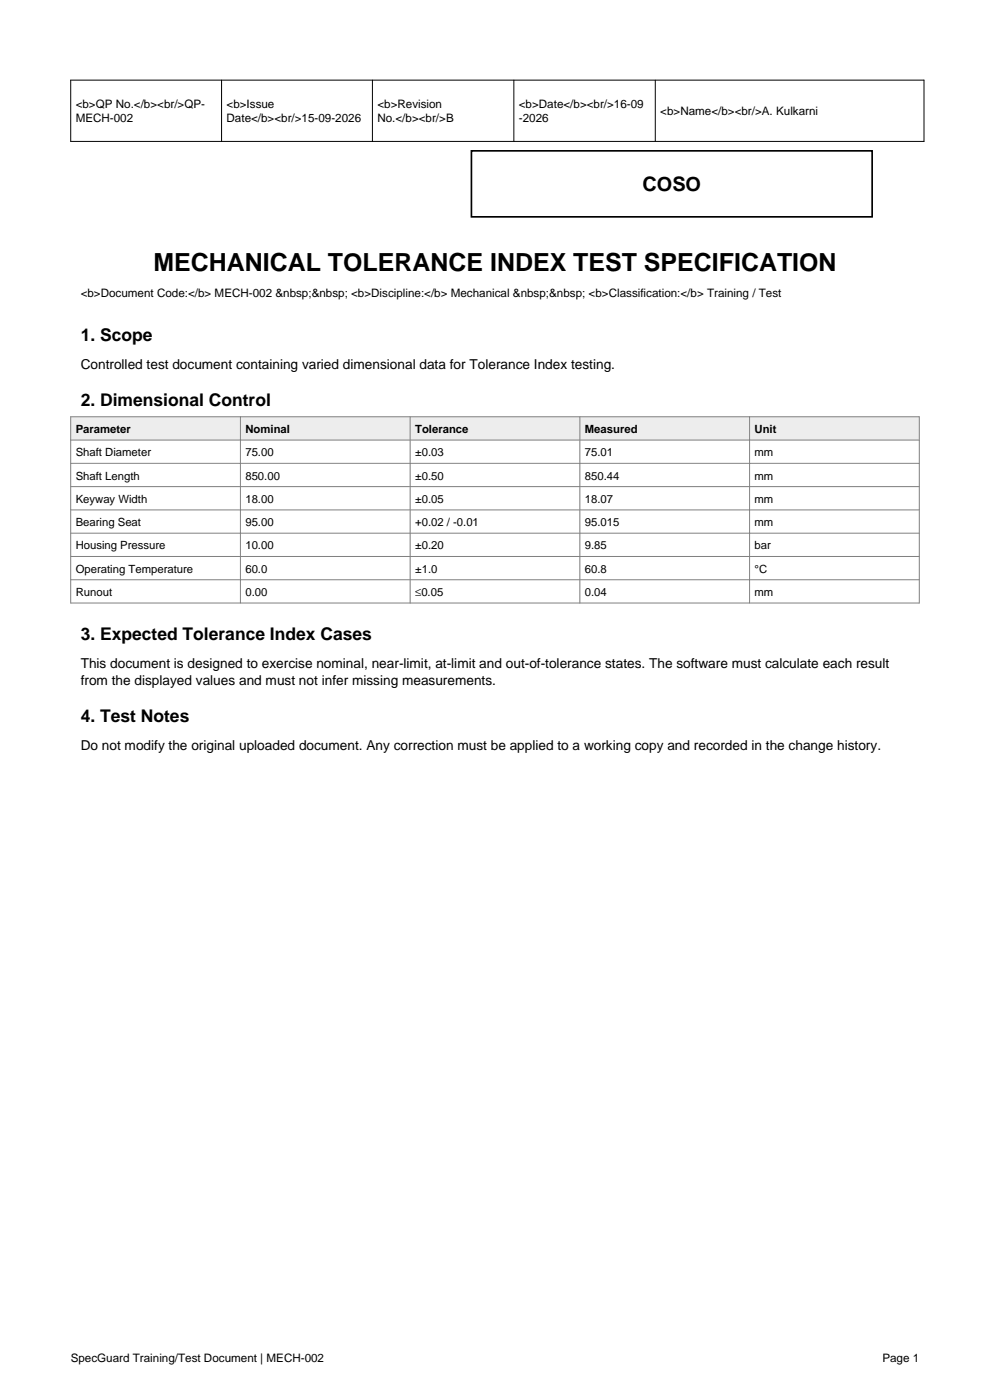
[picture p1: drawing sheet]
<svg xmlns="http://www.w3.org/2000/svg" width="210mm" height="297mm" viewBox="0 0 210 297" stroke-linecap="round" stroke-linejoin="round" font-family="sans-serif">
<defs><g id="words">
<text font-size="5.3" x="32.5" y="57.4">MECHANICAL TOLERANCE INDEX TEST SPECIFICATION</text>
<text font-size="4.2" x="136.3" y="40.5">COSO</text>
<g font-size="3.7">
<text x="17.1" y="72.4">1. Scope</text>
<text x="17.1" y="86.1">2. Dimensional Control</text>
<text x="17.1" y="135.8">3. Expected Tolerance Index Cases</text>
<text x="17.1" y="153.2">4. Test Notes</text>
</g>
<g font-size="2.9">
<text x="17.1" y="78.3">Controlled test document containing varied dimensional data for Tolerance Index testing.</text>
<text x="17.1" y="141.6">This document is designed to exercise nominal, near-limit, at-limit and out-of-tolerance states. The software must calculate each result</text>
<text x="17.1" y="145.3">from the displayed values and must not infer missing measurements.</text>
<text x="17.1" y="159.1">Do not modify the original uploaded document. Any correction must be applied to a working copy and recorded in the change history.</text>
</g>
<g font-size="2.5">
<text x="16.1" y="23">&lt;b&gt;QP No.&lt;/b&gt;&lt;br/&gt;QP-</text>
<text x="48.1" y="23">&lt;b&gt;Issue</text>
<text x="80.1" y="23">&lt;b&gt;Revision</text>
<text x="110.1" y="23">&lt;b&gt;Date&lt;/b&gt;&lt;br/&gt;16-09</text>
<text x="16.1" y="26">MECH-002</text>
<text x="48.1" y="26">Date&lt;/b&gt;&lt;br/&gt;15-09-2026</text>
<text x="80.1" y="26">No.&lt;/b&gt;&lt;br/&gt;B</text>
<text x="110.1" y="26">-2026</text>
<text x="140.1" y="24.5">&lt;b&gt;Name&lt;/b&gt;&lt;br/&gt;A. Kulkarni</text>
<text x="17.1" y="63.1">&lt;b&gt;Document Code:&lt;/b&gt; MECH-002 &amp;nbsp;&amp;nbsp; &lt;b&gt;Discipline:&lt;/b&gt; Mechanical &amp;nbsp;&amp;nbsp; &lt;b&gt;Classification:&lt;/b&gt; Training / Test</text>
<text x="15" y="289">SpecGuard Training/Test Document | MECH-002</text>
<text x="187.2" y="289">Page 1</text>
</g>
<g font-size="2.4">
<text x="16.1" y="91.9">Parameter</text>
<text x="52.1" y="91.9">Nominal</text>
<text x="88.1" y="91.9">Tolerance</text>
<text x="124.1" y="91.9">Measured</text>
<text x="160.1" y="91.9">Unit</text>
<text x="16.1" y="96.8">Shaft Diameter</text>
<text x="16.1" y="101.8">Shaft Length</text>
<text x="52.1" y="96.8">75.00</text>
<text x="52.1" y="101.8">850.00</text>
<text x="88.1" y="96.8">±0.03</text>
<text x="88.1" y="101.8">±0.50</text>
<text x="124.1" y="96.8">75.01</text>
<text x="124.1" y="101.8">850.44</text>
<text x="160.1" y="96.8">mm</text>
<text x="160.1" y="101.8">mm</text>
<text x="16.1" y="106.7">Keyway Width</text>
<text x="52.1" y="106.7">18.00</text>
<text x="88.1" y="106.7">±0.05</text>
<text x="124.1" y="106.7">18.07</text>
<text x="160.1" y="106.7">mm</text>
<text x="16.1" y="111.6">Bearing Seat</text>
<text x="52.1" y="111.6">95.00</text>
<text x="88.1" y="111.6">+0.02 / -0.01</text>
<text x="124.1" y="111.6">95.015</text>
<text x="160.1" y="111.6">mm</text>
<text x="16.1" y="116.6">Housing Pressure</text>
<text x="52.1" y="116.6">10.00</text>
<text x="88.1" y="116.6">±0.20</text>
<text x="124.1" y="116.6">9.85</text>
<text x="160.1" y="116.6">bar</text>
<text x="16.1" y="121.5">Operating Temperature</text>
<text x="52.1" y="121.5">60.0</text>
<text x="88.1" y="121.5">±1.0</text>
<text x="124.1" y="121.5">60.8</text>
<text x="160.1" y="121.5">°C</text>
<text x="16.1" y="126.4">Runout</text>
<text x="52.1" y="126.4">0.00</text>
<text x="88.1" y="126.4">≤0.05</text>
<text x="124.1" y="126.4">0.04</text>
<text x="160.1" y="126.4">mm</text>
</g>
</g></defs>
<path d="M15 17h181v13h-181zM47 17v13M79 17v13M109 17v13M139 17v13" fill="none" stroke="#000" stroke-width=".21"/>
<path d="M100 32h85v14h-85z" fill="none" stroke="#000" stroke-width=".35"/>
<path d="M15 88.4h180v5h-180z" fill-rule="evenodd" fill="#e8eef3"/>
<path d="M15 88.4h180v39.5h-180zM15 93.4h180M15 98.3h180M51 88.4v39.5M87 88.4v39.5M123 88.4v39.5M159 88.4v39.5M15 103.2h180M15 108.2h180M15 113.1h180M15 118.1h180M15 123h180" fill="none" stroke="#808080" stroke-width=".21"/>
<use href="#words"/>
</svg>
